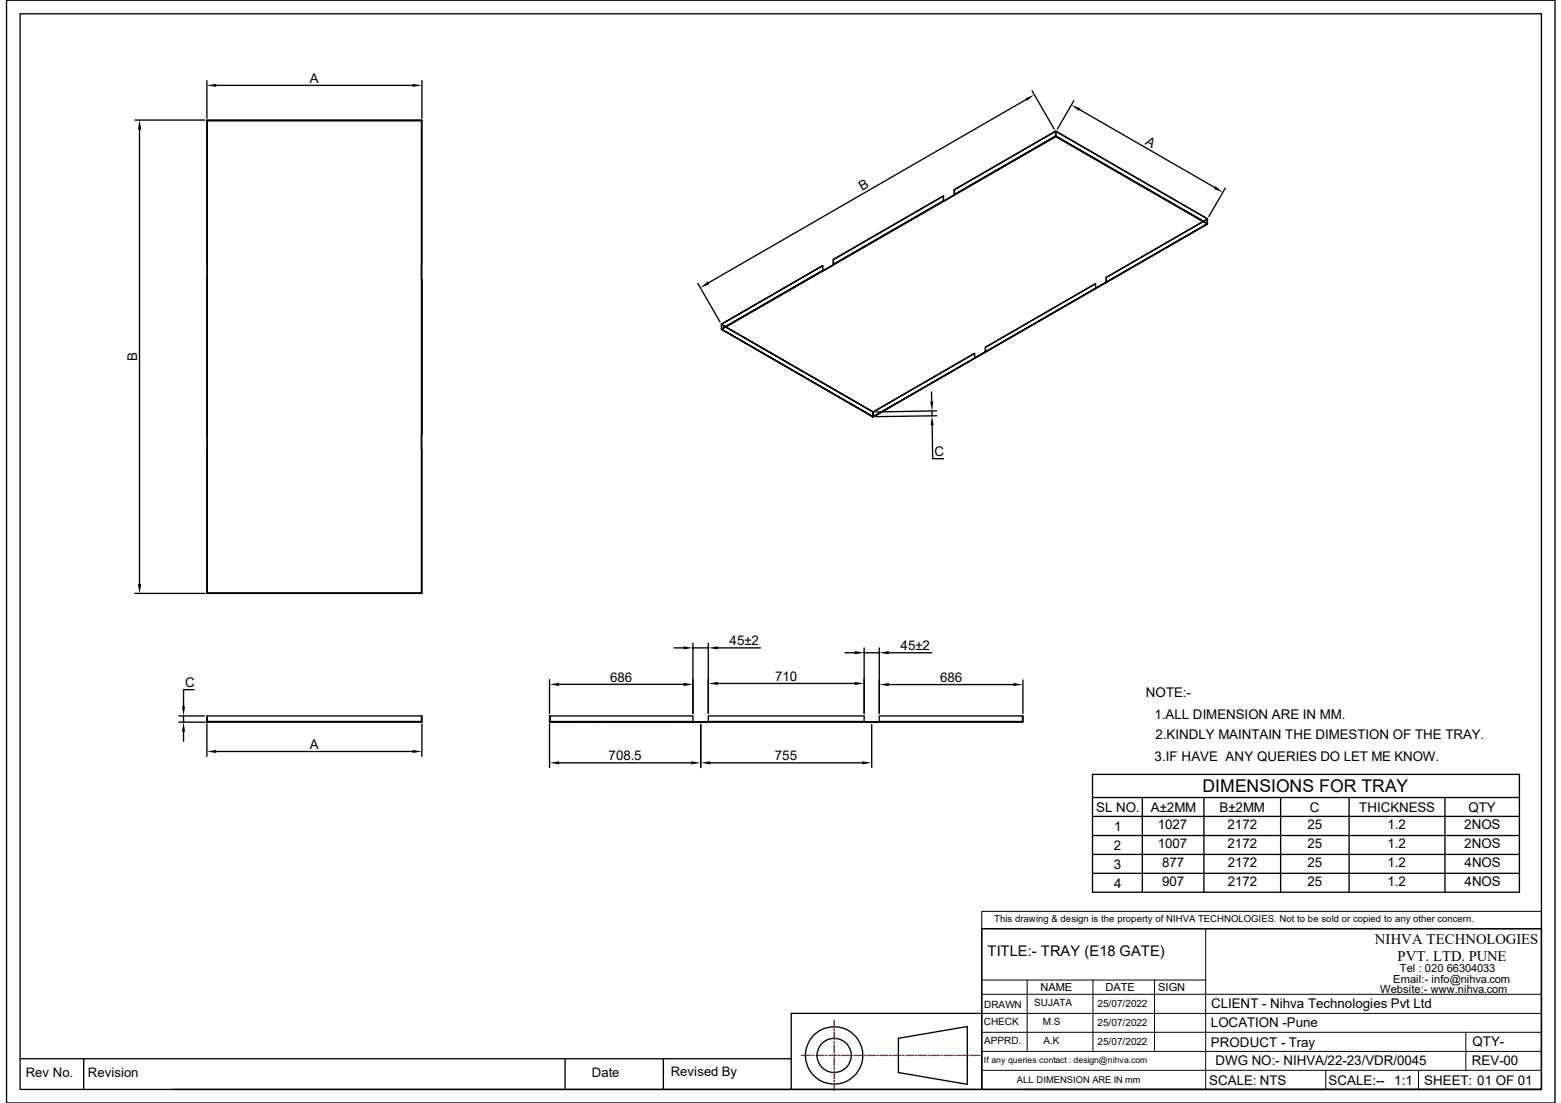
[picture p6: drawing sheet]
<svg xmlns="http://www.w3.org/2000/svg" width="297mm" height="210mm" viewBox="0 0 297 210" stroke-linecap="round" stroke-linejoin="round" font-family="sans-serif">
<defs><g id="words">
<text font-size="3.3" x="228.8" y="150.8">DIMENSIONS FOR TRAY</text>
<g font-size="2.8">
<text x="261.6" y="179.6">NIHVA TECHNOLOGIES</text>
<text x="187.9" y="181.9">TITLE:- TRAY (E18 GATE)</text>
<text x="266" y="182.8">PVT. LTD. PUNE</text>
</g>
<g font-size="2.5">
<text x="59" y="15.8">A</text>
<text x="217.8" y="27.5" transform="rotate(30 217.8 27.5)">A</text>
<text x="164.1" y="36.4" transform="rotate(-30 164.1 36.4)">B</text>
<text x="26.1" y="68.8" transform="rotate(-90 26.1 68.8)">B</text>
<text x="177.8" y="86.8">C</text>
<text x="138.8" y="122.8">45±2</text>
<text x="171.4" y="123.7">45±2</text>
<text x="35.3" y="130.7">C</text>
<text x="116.1" y="129.8">686</text>
<text x="147.5" y="129.6">710</text>
<text x="178.9" y="129.8">686</text>
<text x="218" y="132.6">NOTE:-</text>
<text x="219.7" y="136.7">1.ALL DIMENSION ARE IN MM.</text>
<text x="59" y="142.6">A</text>
<text x="219.9" y="140.7">2.KINDLY MAINTAIN THE DIMESTION OF THE TRAY.</text>
<text x="115.8" y="144.7">708.5</text>
<text x="147.5" y="144.7">755</text>
<text x="219.7" y="144.7">3.IF HAVE ANY QUERIES DO LET ME KNOW.</text>
<text x="208.6" y="154.5">SL NO.</text>
<text x="219" y="154.5">A±2MM</text>
<text x="232.1" y="154.5">B±2MM</text>
<text x="249.3" y="154.5">C</text>
<text x="258.7" y="154.5">THICKNESS</text>
<text x="279.4" y="154.4">QTY</text>
<text x="212" y="161.7">2</text>
<text x="212" y="158.1">1</text>
<text x="220.3" y="157.8">1027</text>
<text x="220.3" y="161.4">1007</text>
<text x="233.6" y="157.8">2172</text>
<text x="233.6" y="161.4">2172</text>
<text x="248.8" y="157.8">25</text>
<text x="248.8" y="161.4">25</text>
<text x="264" y="157.8">1.2</text>
<text x="264" y="161.4">1.2</text>
<text x="278.6" y="157.8">2NOS</text>
<text x="278.6" y="161.4">2NOS</text>
<text x="212" y="165.3">3</text>
<text x="221.1" y="165">877</text>
<text x="233.6" y="165">2172</text>
<text x="248.8" y="165">25</text>
<text x="264" y="165">1.2</text>
<text x="278.7" y="165.1">4NOS</text>
<text x="212" y="168.9">4</text>
<text x="221.1" y="168.6">907</text>
<text x="233.6" y="168.6">2172</text>
<text x="248.8" y="168.6">25</text>
<text x="264" y="168.6">1.2</text>
<text x="278.7" y="168.6">4NOS</text>
<text x="230.4" y="191.9">CLIENT - Nihva Technologies Pvt Ltd</text>
<text x="230.4" y="195.5">LOCATION -Pune</text>
<text x="230.4" y="199.2">PRODUCT - Tray</text>
<text x="231.3" y="202.8">DWG NO:- NIHVA/22-23/VDR/0045</text>
<text x="280.1" y="202.8">REV-00</text>
<text x="280.2" y="199.1">QTY-</text>
<text x="4.9" y="205">Rev No.</text>
<text x="16.7" y="205">Revision</text>
<text x="112.6" y="205">Date</text>
<text x="127.6" y="204.7">Revised By</text>
<text x="230.1" y="206.4">SCALE: NTS</text>
<text x="252.8" y="206.4">SCALE:--</text>
<text x="265.3" y="206.4">1:1</text>
<text x="271" y="206.4">SHEET: 01 OF 01</text>
</g>
<g font-size="2.1">
<text x="266.4" y="184.9">Tel : 020 66304033</text>
<text x="198" y="188.7">NAME</text>
<text x="210.4" y="188.7">DATE</text>
<text x="220.4" y="188.7">SIGN</text>
<text x="262.6" y="189">Website:- www.nihva.com</text>
<text x="265.1" y="187.1">Email:- info@nihva.com</text>
</g>
<g font-size="1.9">
<text x="187.3" y="191.8">DRAWN</text>
<text x="196.8" y="191.4">SUJATA</text>
<text x="208.8" y="191.7">25/07/2022</text>
<text x="187.2" y="195">CHECK</text>
<text x="198.4" y="195">M.S</text>
<text x="208.8" y="195.3">25/07/2022</text>
<text x="187.3" y="198.6">APPRD.</text>
<text x="198.5" y="198.6">A.K</text>
<text x="208.8" y="198.9">25/07/2022</text>
</g>
<g font-size="1.8">
<text x="189.2" y="175.5">This drawing &amp; design is the property of NIHVA TECHNOLOGIES. Not to be sold or copied to any other concern.</text>
<text x="193.5" y="206.1">ALL DIMENSION ARE IN mm</text>
</g>
<text font-size="1.7" x="187.2" y="202.4">If any queries contact : design@nihva.com</text>
</g></defs>
<g fill="none" stroke="#000" stroke-width=".25">
<path d="M1.2 0h294.7v209.9h-294.7zM3.8 2.6h289.5v204.7h-289.5zM39.4 15.4v7.1M41.1 16.2h37.4M80.3 15.4v7.1M195.2 19l-60.4 34.8M196.4 17.3l4.2 7.3M204.3 19.2l-3.1 5.4M25.7 22.8h13.3M26.5 24.7v86.4M39.4 22.9v30.2M39.4 22.9h.1"/>
<path d="M39.4 22.9h40.8M39.5 22.9v90l40.7-.1M80.2 22.9l-40.7-.1h40.7v90.1M80.2 22.9l.1 27.3zM179.5 37.3l-20.9 12.1v.9M181.6 36.1v.9zM181.6 37v.1M181.6 37.1l-2 1.1M200.9 25.9h.1M200.9 25.9v-.9l-19.3 11.1M200.9 25l-19.3 11.1M200.9 25.9l-19.3 11.2"/>
<path d="M200.9 25v.9l28.1 16.2M205.4 20.9l25.7 14.8M233.1 35.8l-3.1 5.4M39.4 53.1v29.6M80.2 50.2v2.9zM80.2 53.1l.1 29.6zM132.8 53.9l4.2 7.4M156.6 50.6v.8l-18.6 10.8M156.6 51.4v.1M158.6 49.4h.1M158.6 50.3h.1M158.6 49.4l20.9-12.1v.9l-20.9 12.1z"/>
<path d="M158.6 50.3l-2 1.2M208.4 54l-20.9 12.1M208.4 55l-20.9 12M208.5 54.9l-21 12.1M208.5 54v.9M210.5 52.8v.9M210.5 53.8l-2 1.1M210.5 53.7l-2 1.1M210.5 53.6v.2M210.5 53.7l19.3-11.1-19.3 11.2M228.9 42.1l-28-16.1-62.8 36.2M229.7 41.7l-19.2 11.1v.9"/>
<path d="M229.7 41.7l-19.2 11.1M229.7 41.6l-28.8-16.6 28.8 16.7M229.8 41.6v1M137.3 61.7v1l28.8 16.6M137.3 62.7l28.8 16.6M137.3 61.7l28.8 16.7zM137.3 61.7l19.3-11.1-19.3 11.1M166.1 78.4v.8M166.1 78.4v.9M166.2 78.4v.9l19.3-11.1v-.9l-19.3 11.1-.1 .9M177.3 74.6v1.8M177.3 78.2v.9"/>
<path d="M178.2 78.2l-11.5 .2M178.3 79.1l-11.6 .2M185.5 67.3l-19.3 11.1M185.5 68.2h.1M185.5 68.2l-19.3 11.1M187.5 67l-2 1.1 2-1.1M187.5 66.9v.1M187.5 67h.1M187.5 66.1v.9zM187.5 67l-2 1.2M39.4 85.6v27.2M39.4 82.7v2.9"/>
<path d="M80.2 82.7v2.9zM80.2 85.6l.1 27.2zM177.4 80.9l.1 6.4h2M25.7 112.9h13.3M39.4 112.8h.1M34 137.4h5M34 136.2h4.9M34.9 136.2v1.2M34.9 139.2v1.9M37 131.2h-2.1v3.2M39.4 137.3l.1 .1M39.4 136.2v1.1z"/>
<path d="M39.4 137.8v6.1M39.5 136.2h40.7v1.1h-40.7zM39.5 137.3v.1M39.5 137.4h40.7M80.2 137.3v.1M80.2 137.3v-1.1l.1 1.1M80.3 137.3l-.1 .1M80.3 137.8v6.1M104.6 136.2v1.1zM104.6 137.3l.1 .1M104.6 129.3v6.5M104.6 137.8v8.3"/>
<path d="M104.7 137.3v-1.1h27.2v1.1M106.4 130.2h23.7M128.3 123.3h1.8M131.9 122.4v13.4M131.9 123.3h2.9M131.9 137.4h2.9M133.3 137.9v8.2M134.8 137.3v-1.1h29.6v1.1M134.8 122.4v13.4M136.6 123.3h8.1M136.6 130.1h26M160.8 124.2h1.8"/>
<path d="M164.4 123.3v12.5M164.4 137.4h2.9M164.4 124.2h2.9M165.9 137.9v8.2M167.3 123.3v12.5M167.3 136.2h27.3v1.1h-27.3zM167.3 137.3v.1h-2.9v-.1h-29.6v.1h-2.9v-.1h-27.2v.1h89.8l.1-.1M169.1 124.2h8.2M169.1 130.3h23.7M194.6 137.3v.1M194.6 137.3v-1.1v1.1M194.6 137.3h.1"/>
<path d="M194.6 137.3l-.1 .1M194.6 129.4v6.4M41.1 143h37.4M106.4 145.2h25.1M135.2 145.2h28.9M207.9 147.4h81.2v22.4h-81.2zM207.9 151.8h81.2M207.9 155.4h81.2M207.9 159h81.2M217.4 151.8v18M229.1 151.8v18M243.7 151.8v18"/>
<path d="M256.7 151.8v18M275 151.8v18M186.8 176.7h106.5v30.6h-106.5zM207.9 162.6h81.2M207.9 166.2h81.2M171 197.6l13.1-2.3v11l-13.1-2.2zM186.8 192.9h-36.2v14.4h-117.8M3.8 201.5h146.8M15.9 201.5v5.8M107.5 201.5v5.8M126.2 201.5v5.8M150.6 207.3h36.2"/>
<path d="M194.9 207.3h98.4"/>
<circle cx="158.7" cy="200.8" r="5.5"/>
<circle cx="158.7" cy="200.8" r="3.3"/>
</g>
<g fill="none" stroke="#000" stroke-width=".19">
<path d="M39.5 22.8l-.1 .1M80.2 22.8l.1 .1M176.7 39.8l-.2 .1M177 39.8l-.3 .2M177.1 39.6l-.2 .1M177.4 39.6l-.3 .1M177.5 39.3l-.2 .2M177.8 39.3l-.2 .2M177.9 39.1l-.3 .2M178.2 39.1l-.3 .2M178.3 38.9l-.2 .1M178.6 38.9l-.3 .2"/>
<path d="M178.7 38.6l-.3 .2M179 38.7l-.3 .1M179.1 38.4l-.2 .1M179.4 38.4l-.3 .2M179.5 37.8v.4l-.3 .1M179.5 37.3v.4M179.5 38.2h.1M179.7 38.2l-.2 .1M179.8 38.2l-.3 .2M180.1 38l-.3 .1M180.2 38l-.3 .1M180.5 37.7l-.2 .2"/>
<path d="M180.6 37.7l-.3 .2M180.9 37.5l-.3 .2M181 37.5l-.3 .2M181.3 37.3l-.2 .1M181.4 37.3l-.3 .1M181.6 37.1l-.2 .1M181.6 37.1h.1M181.8 37.1l-.3 .1M181.8 36.9l-.2 .1M182.2 36.8l-.3 .2M182.2 36.6l-.3 .2M182.6 36.6l-.3 .2"/>
<path d="M182.6 36.4l-.3 .2M183 36.4l-.3 .1M183 36.2l-.3 .1M183.4 36.1l-.3 .2M183.4 36l-.3 .1M183.8 35.9l-.3 .1M183.8 35.7l-.3 .2M184.2 35.7l-.3 .1M184.2 35.5l-.3 .1M184.6 35.5l-.3 .1M184.6 35.2l-.3 .2M185 35.2l-.3 .2"/>
<path d="M185 35l-.3 .2M185.3 35l-.2 .2M185.4 34.8l-.3 .1M185.8 34.8l-.3 .1M185.8 34.6l-.3 .1M186.1 34.5l-.2 .2M186.1 34.4l-.2 .1M186.6 34.3l-.3 .1M186.6 34.1l-.3 .2M186.9 34.1l-.2 .1M186.9 33.9l-.2 .1M187.3 33.8l-.2 .2"/>
<path d="M187.4 33.6l-.3 .2M187.8 33.6l-.3 .2M187.8 33.4l-.3 .2M188.1 33.4l-.2 .2M188.1 33.2l-.2 .1M188.6 33l-.3 .1M188.6 33.2l-.3 .1M188.9 32.7l-.2 .2M188.9 32.9l-.2 .2M189.3 32.7l-.2 .1M189.4 32.5l-.3 .2M189.7 32.3l-.2 .1"/>
<path d="M189.7 32.5l-.3 .1M190.1 32l-.2 .2M190.1 32.2l-.2 .2M190.5 32l-.3 .2M190.5 31.8l-.2 .2M190.9 31.6l-.2 .1M190.9 31.8l-.2 .1M191.3 31.6l-.2 .1M191.3 31.4l-.2 .1M191.7 31.1l-.2 .2M191.7 31.3l-.3 .2M192.1 30.9l-.2 .2"/>
<path d="M192.1 31.1l-.2 .1M192.5 30.8l-.3 .2M192.5 30.7l-.3 .1M192.9 30.4l-.2 .2M192.9 30.6l-.2 .2M193.3 30.4l-.3 .1M193.3 30.2l-.3 .2M193.7 30l-.2 .1M193.7 30.2l-.3 .1M194.1 29.7l-.3 .2M194.1 30l-.3 .1M194.5 29.7l-.3 .2"/>
<path d="M194.5 29.5l-.3 .2M194.9 29.3l-.3 .1M194.9 29.5l-.3 .2M195.3 29.1l-.3 .1M195.3 29.2l-.3 .2M195.7 28.8l-.2 .2M195.7 29l-.3 .2M196.1 28.6l-.3 .2M196.1 28.8l-.3 .1M196.5 28.6l-.3 .1M196.5 28.4l-.3 .1M196.9 28.1l-.3 .2"/>
<path d="M196.9 28.3l-.3 .2M197.3 27.9l-.3 .2M197.3 28.1l-.3 .2M197.7 27.7l-.3 .1M197.7 27.9l-.3 .2M198.1 27.5l-.3 .1M198.1 27.7l-.3 .1M198.5 27.4l-.3 .2M198.5 27.2l-.3 .2M198.9 27l-.3 .2M198.9 27.2l-.3 .1M199.3 26.8l-.3 .1"/>
<path d="M199.3 27l-.3 .1M199.6 26.7l-.2 .2M199.7 26.5l-.3 .2M200.1 26.3l-.3 .1M200.1 26.5l-.3 .2M200.4 26.3l-.2 .1M200.5 26.1l-.3 .1M200.8 25.9l.1 .1M200.8 25.9l-.2 .1M200.8 25v.3M200.8 25.5v.4M200.8 25.9h.1"/>
<path d="M200.9 26l.2 .1M200.9 25.9v.1M200.9 26l-.3 .2M200.9 26h.1M201 25.5v.4l.2 .1M201 25v.3M201.2 26.2l.3 .2M201.3 26.1l.3 .1M201.6 26.4l.3 .2M201.7 26.3l.3 .2M202.1 26.7l.2 .1M202.1 26.5l.3 .2"/>
<path d="M202.4 26.9l.3 .2M202.5 26.8l.3 .1M202.9 27.2l.2 .1M202.9 27l.3 .2M203.2 27.4l.3 .1M203.3 27.2l.3 .2M203.6 27.6l.3 .2M203.7 27.5l.3 .1M204 27.8l.3 .2M204.1 27.7l.3 .1M204.4 28.1l.3 .1M204.5 27.9l.3 .2"/>
<path d="M204.8 28.3l.3 .1M204.9 28.1l.3 .2M205.2 28.5l.3 .2M205.3 28.4l.3 .1M205.6 28.7l.3 .2M205.7 28.6l.3 .2M206 29l.3 .1M206.1 28.9l.3 .1M206.4 29.2l.3 .2M206.5 29.1l.2 .1M206.8 29.4l.3 .2M206.9 29.3l.3 .1"/>
<path d="M207.2 29.7l.3 .1M207.3 29.5l.3 .2M207.6 29.9l.3 .1M207.7 29.7l.3 .2M208 30.1l.3 .2M208.1 30l.3 .1M208.4 30.3l.3 .2M208.5 30.2l.2 .2M208.8 30.6l.3 .1M208.9 30.4l.3 .2M209.2 30.8l.3 .2M209.3 30.7l.2 .1"/>
<path d="M209.6 31.1l.3 .1M209.7 30.9l.2 .2M210 31.3l.3 .1M210.1 31.1l.2 .2M210.4 31.5l.2 .1M210.5 31.4l.2 .1M210.8 31.7l.3 .2M210.9 31.6l.2 .1M211.2 31.9l.2 .2M211.3 31.8l.2 .2M211.6 32.2l.3 .1M211.7 32l.2 .2"/>
<path d="M212 32.4l.2 .2M212.1 32.3l.2 .1M212.4 32.7l.2 .1M212.5 32.5l.2 .2M212.8 32.9l.3 .1M212.8 32.7l.3 .2M213.2 33.1l.2 .2M213.3 33l.2 .1M213.6 33.3l.2 .2M213.6 33.2l.3 .1M214 33.6l.2 .1M214.1 33.4l.2 .2"/>
<path d="M214.4 33.8l.2 .1M214.4 33.6l.3 .2M214.7 34l.3 .2M214.8 33.9l.3 .1M215.2 34.3l.2 .1M215.3 34.1l.2 .2M215.5 34.5l.3 .2M215.6 34.4l.3 .1M216 34.7l.2 .2M216.1 34.6l.2 .1M216.4 34.9l.2 .2M216.4 34.8l.3 .1"/>
<path d="M216.7 35.2l.3 .1M216.8 35l.3 .2M217.2 35.4l.2 .1M217.2 35.2l.3 .2M217.5 35.6l.3 .2M217.6 35.5l.3 .1M218 35.9l.2 .1M218 35.7l.3 .2M218.3 36.1l.3 .2M218.4 36l.3 .1M218.7 36.3l.3 .2M218.8 36.2l.3 .1"/>
<path d="M219.1 36.6l.3 .1M219.2 36.4l.3 .2M219.5 36.8l.3 .1M219.6 36.6l.3 .2M219.9 37l.3 .1M220 36.9l.3 .1M220.3 37.2l.3 .2M220.4 37.1l.3 .1M220.7 37.5l.3 .1M220.8 37.3l.2 .2M221.1 37.7l.3 .2M221.2 37.6l.3 .1"/>
<path d="M221.5 37.9l.3 .2M221.6 37.8l.3 .2M221.9 38.2l.3 .1M222 38l.3 .2M222.3 38.4l.3 .1M222.4 38.2l.3 .2M222.7 38.6l.3 .2M222.8 38.5l.2 .1M223.1 38.8l.3 .2M223.2 38.7l.3 .1M223.5 39.1l.3 .1M223.6 38.9l.2 .2"/>
<path d="M223.9 39.3l.3 .2M224 39.2l.3 .1M224.3 39.5l.3 .2M224.4 39.4l.2 .2M224.7 39.8l.2 .1M224.8 39.6l.2 .2M225.1 40l.3 .2M225.2 39.9l.2 .1M141.8 59.9l-.2 .2M142.1 60l-.3 .2M142.3 59.7l-.3 .1M142.4 59.8l-.2 .1"/>
<path d="M142.6 59.4l-.2 .2M142.8 59.5l-.2 .2M143.1 59.2l-.3 .2M143.2 59.3l-.2 .1M143.5 59l-.3 .2M143.6 59.1l-.2 .1M143.8 58.8l-.2 .1M144 58.9l-.3 .1M144.3 58.5l-.3 .2M144.4 58.6l-.2 .2M144.6 58.3l-.2 .2M144.8 58.4l-.2 .2"/>
<path d="M145.1 58.1l-.3 .1M145.2 58.2l-.3 .1M145.4 57.8l-.2 .2M145.6 57.9l-.2 .2M145.8 57.6l-.2 .2M146 57.7l-.3 .1M146.2 57.4l-.2 .1M146.4 57.5l-.2 .1M146.6 57.2l-.2 .1M146.8 57.2l-.3 .2M147 57l-.2 .1M147.2 57l-.3 .2"/>
<path d="M147.4 56.7l-.2 .2M147.6 56.8l-.3 .2M147.8 56.5l-.2 .1M148 56.6l-.3 .1M148.2 56.2l-.3 .2M148.4 56.3l-.3 .2M148.6 56l-.2 .1M148.8 56.1l-.3 .2M149 55.8l-.3 .1M149.2 55.8l-.3 .2M149.4 55.6l-.2 .1M149.6 55.6l-.3 .2"/>
<path d="M149.8 55.3l-.3 .2M150 55.4l-.3 .2M150.2 55.1l-.3 .2M150.4 55.2l-.3 .1M150.6 54.9l-.3 .1M150.8 55l-.3 .1M151 54.6l-.3 .2M151.2 54.7l-.3 .2M151.4 54.4l-.2 .1M151.6 54.5l-.3 .2M151.8 54.2l-.3 .1M152 54.3l-.3 .1"/>
<path d="M152.2 53.9l-.3 .2M152.4 54l-.3 .2M152.6 53.7l-.3 .2M152.8 53.8l-.3 .1M153 53.5l-.3 .1M153.2 53.6l-.3 .1M153.4 53.3l-.3 .1M153.6 53.4l-.3 .1M153.8 53l-.3 .2M153.9 53.1l-.2 .2M154.2 52.8l-.3 .2M154.4 52.9l-.3 .2"/>
<path d="M154.6 52.5l-.3 .2M154.7 52.7l-.2 .1M155 52.3l-.3 .2M155.2 52.4l-.3 .2M155.4 52.1l-.3 .2M155.6 52.2l-.3 .1M155.8 51.9l-.3 .1M155.9 52l-.2 .1M156.2 51.7l-.3 .1M156.4 51.7l-.3 .2M156.5 51.1v.3l-.2 .2M156.5 50.6v.3"/>
<path d="M156.6 51.4h.1l-.2 .3M157.1 51.2l-.2 .2M157.2 51.3l-.3 .1M157.5 51l-.3 .2M157.5 51.1l-.2 .1M157.9 50.8l-.2 .1M157.9 50.8l-.2 .2M158.3 50.6l-.3 .1 .3-.1M158.6 50.4l-.1 .1M158.6 50.3v.1M158.7 50.3l-.2 .2M158.9 50.1l-.3 .2"/>
<path d="M159.1 50.1l-.2 .2M159.2 49.9l-.2 .1M159.5 49.9l-.2 .2M159.7 49.6l-.3 .2M159.9 49.7l-.2 .1M160 49.4l-.2 .2M160.3 49.5l-.3 .1M160.4 49.2l-.2 .1M160.7 49.2l-.2 .2M160.8 49l-.2 .1M161.1 49l-.3 .1M161.2 48.7l-.2 .2"/>
<path d="M161.5 48.7l-.2 .2M161.6 48.5l-.3 .2M161.9 48.5l-.3 .2M162 48.3l-.2 .1M162.3 48.3l-.3 .1M162.4 48l-.2 .2M162.7 48.1l-.3 .1M162.8 47.8l-.2 .2M163.1 47.9l-.3 .1M163.2 47.6l-.2 .1M163.5 47.6l-.2 .2M163.6 47.3l-.3 .2"/>
<path d="M163.9 47.4l-.3 .1M164 47.1l-.2 .2M164.3 47.1l-.3 .2M164.4 46.9l-.3 .1M164.7 46.9l-.3 .2M164.8 46.7l-.3 .1M165.1 46.7l-.3 .1M165.2 46.5l-.3 .1M165.5 46.5l-.3 .1M165.6 46.2l-.3 .2M165.9 46.2l-.3 .2M166 46l-.3 .1"/>
<path d="M166.3 46l-.3 .2M166.4 45.7l-.3 .2M166.7 45.8l-.3 .1M166.8 45.5l-.3 .2M167.1 45.5l-.3 .2M167.2 45.3l-.3 .1M167.5 45.3l-.3 .2M167.6 45.1l-.3 .1M167.9 45.1l-.3 .1M168 44.8l-.3 .2M168.3 44.8l-.3 .2M168.4 44.6l-.3 .2"/>
<path d="M168.7 44.6l-.3 .2M168.8 44.4l-.3 .1M169 44.4l-.2 .2M169.2 44.1l-.3 .2M169.5 44.2l-.3 .1M169.6 43.9l-.3 .1M169.9 44l-.3 .1M170 43.7l-.3 .1M170.2 43.7l-.2 .2M170.4 43.5l-.3 .1M170.7 43.5l-.3 .1M170.8 43.2l-.3 .2"/>
<path d="M171 43.2l-.2 .2M171.2 43l-.3 .2M171.5 43l-.3 .2M171.5 42.8l-.2 .1M171.8 42.8l-.2 .1M172 42.5l-.3 .2M172.2 42.6l-.2 .1M172.3 42.3l-.2 .2M172.6 42.4l-.2 .1M172.8 42.1l-.3 .1M173 42.1l-.2 .2M173.2 41.8l-.3 .2"/>
<path d="M173.4 41.9l-.2 .1M173.5 41.6l-.2 .2M173.8 41.6l-.2 .2M174 41.4l-.3 .1M174.2 41.4l-.2 .1M174.3 41.2l-.2 .1M174.6 41.2l-.2 .1M174.8 40.9l-.3 .2M175 41l-.2 .1M175.1 40.7l-.2 .2M175.4 40.7l-.3 .2M175.5 40.5l-.2 .1"/>
<path d="M175.8 40.5l-.2 .2M175.9 40.2l-.3 .2M176.2 40.3l-.3 .1M176.3 40l-.2 .2M176.6 40l-.3 .2M199.7 60l-.3 .1M199.9 59.9l-.3 .1M200.1 59.7l-.3 .1M200.1 59.7l-.3 .2M200.2 59.7l-.2 .1M200.5 59.4l-.3 .3M200.7 59.4l-.3 .2"/>
<path d="M200.9 59.2l-.3 .2M201 59.2l.3-.2-.3 .2M201 59.2l-.2 .1M201.4 58.9l.3-.1-.5 .3M201.7 58.8l-.3 .1M202.1 58.6l-.3 .1M202.1 58.5l-.6 .4M202.2 58.5l-.2 .1M202.4 58.3l-.2 .2M202.9 58.1l-.6 .3M202.9 58.1l-.3 .1 .4-.1M203 58l.3-.2-.3 .2"/>
<path d="M203.4 57.8l.3-.2-.7 .5M203.8 57.6l-.4 .2M204.2 57.3l-.4 .3 .2-.2M204.4 57.2l-.2 .1M204.9 56.9l-.6 .4M205 56.9l-.2 .1M205.2 56.7l-.2 .2 .2-.2M205.4 56.6l.2-.1-.2 .2M205.4 56.7l-.4 .2M205.8 56.4l-.3 .2M206 56.2l-.2 .2M206.1 56.2l-.3 .2"/>
<path d="M206.5 56l-.6 .4M206.9 55.8l-.3 .1 .2-.1M207.2 55.6l-.9 .5M207.2 55.6l-.2 .1M207.3 55.6l-.3 .1M207.4 55.5l-.3 .2M207.6 55.3l-.3 .2M207.8 55.3l-.3 .1M208 55.1l-.2 .2M208.1 55.1l-.3 .2M208.2 55l-.4 .3M208.4 54.9h.1"/>
<path d="M208.4 54.9l-.3 .1M208.4 54v.3M208.4 54.5v.4M208.5 54.8l-.4 .2M208.6 54.8l-.3 .2M209 54.6l-.3 .1M209.4 54.4l-.3 .1M209.8 54.2l-.3 .1M210.2 53.9l-.3 .2M210.6 53.7l-.3 .1M210.7 53.6l-.2 .1 .2-.1M211 53.4l-.3 .2"/>
<path d="M211.1 53.4l-.3 .1M211.1 53.3l-.2 .2M211.5 53.1l-.3 .2M211.5 53.1l-.7 .4M211.9 52.8l-.7 .5M212.2 52.8l-.3 .1M212.3 52.6l-.3 .2M212.4 52.5l.3-.1-.3 .2M212.5 52.5l-.5 .3 .2-.2M213 52.3l-.3 .2M213.1 52.2l-.3 .1M213.3 52.1l-.5 .2"/>
<path d="M213.5 52l-.3 .1M213.9 51.7l-.4 .3M214.2 51.6l-.3 .2M214.4 51.4l.3-.1-.7 .4 .3-.2M215 51.2l-.3 .1M215.3 50.9l-.5 .3 .3-.2M215.5 50.8l-.3 .2M215.5 50.8l-.3 .1M215.9 50.6l-.4 .3M216.1 50.5l-.2 .1M216.2 50.3l-.2 .2M216.6 50.1l-.3 .3"/>
<path d="M216.9 50l-.3 .2M217.1 49.9l-.3 .2M217.3 49.8l-.5 .3 .2-.2M217.5 49.7l-.3 .1M217.7 49.5l-.2 .2M217.8 49.4l-.2 .2M217.9 49.4l-.3 .2M218.1 49.3l-.5 .3M218.2 49.2l-.2 .1M218.6 49l-.3 .2M218.9 48.9l-.6 .2M219 48.7l-.2 .2"/>
<path d="M219.4 48.5l-.3 .2 .3-.2M219.8 48.3l-1 .6M220.1 48.2l-.5 .2 .3-.1M220.2 48.1l-.2 .1M220.5 47.9l-.3 .2M220.6 47.8l-.2 .2M220.6 47.9l-.2 .1M220.9 47.7l-.6 .3M221 47.6l-.2 .2M221.3 47.5l-.5 .2M221.4 47.4l-.3 .1M221.4 47.3l-.2 .2"/>
<path d="M221.7 47.3l-.6 .3M222.2 46.9l-.3 .1M222.2 46.9l-.6 .4 .2-.2M222.2 46.9l-.2 .1M222.5 46.8l-.3 .2M222.9 46.6l-.6 .2M223 46.5l-.3 .1M223.4 46.2l-.4 .3M223.5 46.1l.3-.1-.3 .2M223.7 46.1l-.6 .3 .3-.2M224.1 45.9l-.3 .1M224.2 45.8l-.3 .1"/>
<path d="M224.2 45.7l-.3 .2M224.6 45.5l-.3 .2M224.6 45.6l-.3 .1M225 45.3l-.8 .5M225.3 45.2l-.6 .2M225.4 45.1l-.2 .1M225.5 40.2l.2 .2M225.5 45l.3-.2-.3 .2M225.6 40.1l.2 .1M225.7 45l-.6 .2 .3-.1M225.9 40.4l.3 .2M226 40.3l.3 .1"/>
<path d="M226.1 44.7l-.3 .2M226.2 44.6l-.3 .2M226.3 40.7l.2 .1M226.3 44.5l.3-.1-.3 .2M226.4 40.5l.2 .2M226.7 40.9l.2 .1M226.8 40.7l.2 .2M227 44.1l-1.1 .7M227.1 41.1l.3 .2M227.1 41l.3 .2M227.3 44l-.3 .2M227.5 41.4l.2 .1"/>
<path d="M227.6 41.2l.2 .2M227.6 43.8l-.5 .3 .3-.2M227.8 43.7l-.3 .2M227.8 43.7l-.3 .1M227.9 41.6l.3 .2M227.9 41.5l.3 .1M228.1 43.6l-.3 .1M228.2 43.5l-.3 .1M228.3 41.8l.2 .2M228.4 41.7l.2 .1M228.5 43.4l-.3 .1M228.6 43.2l-.3 .2"/>
<path d="M228.7 42.1l.2 .1M228.7 41.9l.3 .2M228.9 42.1l.3 .3M229 43l-.4 .3M229 42.1l.4 .2M229 43l-.3 .2 .3-.2M229.1 42.3l.2 .1M229.3 42.8l-.2 .1M229.4 42.4l.3 .2M229.4 42.8l-.3 .1M229.4 42.4l.4 .1M229.5 42.5l.2 .1"/>
<path d="M229.6 42.4l.2 .1M229.7 42.6l-.2 .1M229.7 42.6h.1M229.7 42.5v.1M229.7 41.7v.4M229.7 42.2v.4M229.8 42.6l-.8 .4M229.8 42.5l-.1 .1M137.3 62.6l.1 .1M137.3 62.6l.3 .2-.3-.1M137.3 62.7h.1M137.3 61.7v.4"/>
<path d="M137.3 62.2v.4M137.3 62.6v.1M137.4 62.7l.2 .1M137.5 62.5l-.2 .1M137.6 62.4l-.3 .2M137.7 62.5l-.3 .2M137.7 62.8l.3 .2M137.7 62.9l.3 .1M138 62.2l-.4 .2M138.1 62.3l-.3 .2M138.1 63.1l.2 .2M138.1 63.1l.2 .1"/>
<path d="M138.1 63.1l.3 .1M138.1 62.2l-.3 .2M138.1 63.1l.3 .2M138.3 62l-.3 .1M138.5 62.1l-.3 .1M138.5 63.4l.3 .1M138.7 61.7l-.3 .2M138.7 63.5l-.2-.2 .3 .2M138.8 61.8l-.2 .2M138.9 63.5l.3 .3M139.1 61.5l-.3 .2M139.3 61.6l-.3 .2"/>
<path d="M139.3 63.8l.3 .2M139.3 63.8l.2 .1M139.5 61.3l-.3 .1M139.6 61.4l-.2 .1M139.6 64l.3 .1-.2-.1M139.7 64.1l.3 .1M139.9 61.1l-.3 .1M140.1 61.1l-.3 .2M140.1 64.2l.3 .2M140.1 64.2l.2 .2M140.3 60.8l-.3 .2M140.4 60.9l-.2 .2"/>
<path d="M140.4 64.4l.3 .2M140.5 64.5l.2 .2M140.7 60.6l-.3 .2M140.8 60.7l-.2 .1M140.9 64.7l.3 .2M141.1 60.4l-.3 .1M141.3 60.5l-.3 .1M141.3 64.9l.2 .2M141.5 60.1l-.3 .2M141.6 60.2l-.2 .2M141.6 65.1l.3 .2M141.7 65.2l.3 .2"/>
<path d="M142.1 65.4l.3 .2M142.1 65.4l.2 .1M142.1 65.4l.3 .1M142.5 65.7l.2 .1M142.5 65.6l.2 .2M142.9 65.8l.2 .2M142.9 65.9l.3 .1M143.2 66.1l.3 .2M143.2 66l.3 .2M143.3 66l.2 .2M143.6 66.3l.3 .2M143.7 66.3l.3 .2"/>
<path d="M144 66.5l.3 .2M144 66.5l.3 .1M144.1 66.6l.2 .1M144.5 66.8l.2 .2M144.5 66.8l.2 .1M144.7 66.9l-.3-.1 .3 .1M144.8 67l.3 .1-.3-.1M144.8 67l.3 .2M145.2 67.2l.3 .2M145.5 67.4l-.3-.2 .3 .2M145.6 67.4l.3 .2M145.7 67.4l.2 .2"/>
<path d="M145.7 67.5l.2 .2M146 67.7l.3 .2M146.3 67.8l-.3-.1 .3 .1M146.5 68l.2 .1M146.5 67.9l.2 .1M146.7 68l-.3-.1 .3 .2M146.8 68.1l.3 .2-.3-.2M146.8 68.2l.3 .1M147.2 68.3l.3 .2M147.3 68.4l.2 .2M147.6 68.6l.3 .1M147.6 68.6l.3 .2"/>
<path d="M148 68.8l.3 .2M148.3 69l-.3-.2 .3 .2M148.4 69.1l.3 .1M148.4 69l.3 .2M148.4 69.1l.3 .2M148.8 69.3l.3 .1-.3-.1M148.8 69.3l.3 .2M149.2 69.5l.3 .1M149.5 69.6l-.3-.1 .3 .2M149.6 69.8l.3 .1M149.6 69.7l.2 .2M150 69.9l.3 .2-.3-.1"/>
<path d="M150.1 70l.2 .2M150.4 70.2l.3 .2M150.6 70.3l-.2-.1 .3 .2M150.8 70.4l.3 .2M150.8 70.5l.3 .1M151.2 70.6l.3 .3M151.6 70.9l.2 .1M151.6 71l.3 .1M152 71.1l.3 .2M152.4 71.3l.3 .2M152.6 71.5l-.2-.2 .3 .2M152.8 71.5l.3 .2"/>
<path d="M152.8 71.6l.3 .1M152.8 71.6l.3 .2M153.2 71.8l.3 .2M153.2 71.8l.2 .1M153.6 72l.2 .2M153.6 72l.3 .2-.3-.1M153.6 72.1l.3 .1M154 72.2l.2 .2M154 72.3l.3 .2M154 72.3l.2 .1M154.4 72.5l.3 .1M154.6 72.6l-.2-.1 .3 .2"/>
<path d="M154.7 72.7l.3 .2-.2-.2M154.8 72.8l.3 .1M155.2 72.9l.2 .2M155.2 72.9l.3 .2M155.2 73l.3 .2M155.6 73.2l.2 .1M155.6 73.2l.2 .1-.2-.1M155.6 73.2l.2 .2M155.9 73.4l.3 .2M156 73.5l.3 .1M156.4 73.6l.2 .2M156.4 73.7l.3 .1"/>
<path d="M156.4 73.6l.3 .2M156.7 73.8l.3 .2-.2-.1M156.8 73.9l.2 .2M157.2 74.1l.2 .1M157.2 74.1l.2 .2M157.2 74.1l.3 .2M157.5 74.3l.3 .2M157.6 74.4l.2 .1M157.6 74.3l.2 .2-.3-.2M157.9 74.6l.3 .1M158 74.6l.2 .1M158 74.6l.3 .2"/>
<path d="M158.3 74.8l.3 .2M158.3 74.8l.3 .1M158.7 75l.3 .2M158.7 75l.3 .1M158.8 75.1l.2 .1M159.1 75.2l.3 .2M159.1 75.3l.3 .1M159.5 75.5l.3 .2M159.5 75.4l.3 .2M159.6 75.5l.2 .2M159.6 75.5l.2 .1M159.9 75.7l.3 .1"/>
<path d="M160 75.7l.2 .2M160.4 76l.2 .1M160.6 76.1l-.3-.2 .3 .2M160.8 76.2l.2 .2M161 76.3l-.3-.1 .3 .1M161.1 76.4l.3 .1M161.1 76.4l.3 .2M161.5 76.6l.3 .2-.2-.2M161.5 76.6l.3 .2M161.6 76.7l.2 .1M161.9 76.8l.3 .2M161.9 76.9l.3 .1"/>
<path d="M162.3 77l.3 .2M162.3 77.1l.3 .2M162.3 77.1l.3 .1M162.7 77.3l.3 .1M162.7 77.3l.3 .2M163.1 77.5l.3 .2-.3-.1M163.1 77.6l.3 .1M163.5 77.8l.3 .1M163.8 77.9l-.3-.1 .3 .2M163.9 78l.3 .1M163.9 78.1l.3 .1M164.3 78.2l.3 .2"/>
<path d="M164.4 78.3l.2 .1M164.7 78.4l.3 .2M164.7 78.5l.3 .2M164.9 78.6l-.2-.2 .3 .2M165.1 78.7l.3 .1-.3-.1M165.1 78.7l.3 .2M165.5 79l.3 .1M165.7 79l-.2-.1 .3 .2M165.9 79.1l.2 .1-.2-.1M165.9 79.2l.2 .1M166.4 79.2l-.2 .1M166.4 79.1l-.2 .1"/>
<path d="M166.5 79.2l-.4 .1-.2-.1M166.8 78.9l-.3 .2M166.8 78.9l-.2 .2M167.2 78.7l-.3 .1M167.2 78.7l-.3 .2M167.3 78.7l-.3 .1M167.6 78.4l-.2 .2M167.7 78.4l-.3 .2M168 78.2l-.3 .2M168 78.2l-.2 .2M168.4 78l-.3 .1 .3-.1M168.5 78l-.3 .1"/>
<path d="M168.8 77.7l-.3 .2M168.8 77.8l-.2 .1M169.2 77.6l-.3 .1M169.2 77.5l-.3 .2M169.3 77.6l-.3 .1M169.6 77.3l-.3 .1M169.6 77.3l-.2 .2M169.8 77.2l.2-.2-.3 .3M170.4 76.8l-.3 .2 .3-.1M170.4 76.8l-.3 .2M170.8 76.6l-.3 .2M170.8 76.6l-.2 .2"/>
<path d="M171.2 76.4l-.3 .1 .3-.1M171.2 76.4l-.3 .1M171.5 76.2l-.2 .1 .3-.1M171.6 76.1l-.2 .2 .2-.1M172 75.9l-.3 .2 .3-.2M172.4 75.7l-.3 .1 .3-.1M172.8 75.5l-.3 .2M172.8 75.4l-.3 .2M172.8 75.5l-.2 .1M172.9 75.4l.3-.2-.3 .2M173.2 75.2l-.3 .2 .3-.1M173.6 75l-.3 .2 .3-.2"/>
<path d="M173.6 75l-.2 .2M173.7 74.9l.3-.1-.3 .1M174 74.8l-.3 .1M174.3 74.6l-.2 .1M174.4 74.5l-.3 .2M174.4 74.6l-.3 .1M174.5 74.5l.3-.2-.3 .2M174.8 74.3l-.3 .2M174.9 74.2l.3-.1-.3 .2M175.1 74.1l-.2 .2M175.6 73.8l-.3 .2M175.6 73.9l-.2 .1"/>
<path d="M175.9 73.6l-.2 .1M175.9 73.7l-.3 .1M176 73.6l-.3 .2M176.3 73.4l-.2 .1M176.4 73.4l-.3 .2M176.8 73.2l-.3 .1M177.2 72.9l-.3 .2 .2-.2M177.2 72.9l-.3 .2M177.6 72.7l-.3 .2 .2-.2M177.6 72.7l-.3 .2M177.9 72.5l-.2 .1M177.9 72.5l-.3 .1"/>
<path d="M178 72.5l-.3 .1M178.4 72.2l-.3 .2M178.4 72.3l-.3 .1M178.7 72.1h-.2M178.8 72l-.3 .2M179.2 71.8l-.3 .2M179.5 71.5l-.3 .2 .3-.1M179.5 71.5l-.2 .2 .3-.1M179.7 71.5l.2-.2-.3 .2M180 71.3l-.3 .2M180.3 71.1l-.2 .2 .2-.2M180.3 71.1l-.2 .2"/>
<path d="M180.7 70.9l-.3 .1M180.8 70.9l-.3 .1M181.2 70.6l-.3 .2M181.2 70.7l-.3 .1M181.5 70.4l-.3 .2 .3-.2M181.6 70.4l-.3 .2M181.9 70.2l-.3 .2M182 70.2l-.3 .2M182.3 69.9l-.3 .2M182.3 70l-.3 .1M182.7 69.7l-.3 .2M182.7 69.7l-.2 .2"/>
<path d="M182.8 69.7l-.3 .2M183.1 69.5l-.2 .1 .2-.1M183.1 69.5l-.3 .2M183.5 69.3l-.3 .1M183.6 69.3l-.3 .1M183.9 69l-.3 .2M183.9 69.1l-.2 .1M184.3 68.8l-.3 .2M184.3 68.8l-.2 .2M184.7 68.6l-.3 .2M184.7 68.5l-.2 .2M184.7 68.6l-.3 .1"/>
<path d="M184.7 68.6l-.2 .2M185.1 68.4l-.3 .1M185.1 68.3l-.3 .2M185.1 68.4l-.2 .1M185.2 68.3l.3-.2zM185.5 68.2h.1M185.4 67.2v.4M185.4 67.8v.4M185.4 68.1l.1 .1M185.6 68.1l-.3 .2M185.9 67.9l-.2 .1M186.3 67.7l-.2 .1"/>
<path d="M186.7 67.4l-.2 .2M187.1 67.2l-.2 .2M187.5 67l.3-.2-.3 .2M187.8 66.8l-.6 .3M187.9 66.8l-.2 .1M188.2 66.6l-.3 .1M188.6 66.3l-.6 .4M188.6 66.4l-.3 .1M188.6 66.3l-.3 .2M188.7 66.3l-.3 .2M188.9 66.1l-.2 .2M189 66.1l-.3 .2"/>
<path d="M189.1 66l.3-.1-.7 .4M189.4 65.9l-.3 .1M189.5 65.8l-.3 .2M189.8 65.6l-.3 .2M190.3 65.3l.2-.1-.3 .2M190.3 65.4l-.6 .4M190.7 65.2l-.3 .1M190.9 64.9l-.2 .2M191.1 64.9l-.4 .3M191.3 64.7l-.2 .2M191.8 64.5l-.6 .4M191.9 64.5l-.3 .1"/>
<path d="M192.2 64.3l-.3 .1M192.3 64.2l-.3 .2M192.5 64l-.3 .2M192.7 64l-.3 .1M193 63.8l-.3 .2M193.1 63.8l-.3 .1M193.8 63.3l-.3 .2 .2-.2M194.1 63.1l-1.1 .7 .3-.2M194.1 63.1l-.3 .2M194.3 63.1l-.3 .2M194.5 62.9l-.3 .2M194.7 62.9l-.3 .1"/>
<path d="M194.9 62.7l-.3 .1 .3-.1M195.3 62.5l-.5 .3M195.3 62.5l-.3 .1M195.3 62.4l-.2 .2M195.7 62.2l-.2 .2 .2-.2M196.1 62l-.9 .5M196.1 62l-.3 .2M196.1 62l-.2 .1M196.5 61.7l-.5 .4M196.7 61.7l-.3 .2M196.9 61.5l-.3 .2 .3-.1M196.9 61.5l-.3 .1"/>
<path d="M197.3 61.3l-.3 .1M197.3 61.3l-.5 .3M197.4 61.3l-.2 .1M197.7 61.1l-.3 .1M197.8 61l.3-.2-.3 .2M197.9 61l-.5 .2 .3-.1M198.2 60.8l-.3 .2M198.5 60.6l-.3 .2M198.7 60.5l-.5 .3M198.9 60.4l-.3 .1M199 60.3l-.2 .2M199.3 60.2l-.3 .1"/>
<path d="M199.3 60.1l-.3 .2M199.4 60.1l-.2 .2M199.4 60l.3-.1-.3 .2M39.4 112.8l.1 .1M80.3 112.8l-.1 .1M39.4 137.4h.1M39.5 137.3l.3 .1M39.9 137.4h.4M40.4 137.4h.3M40.8 137.4h.3M41.3 137.4h.3M41.8 137.4h.3"/>
<path d="M42.2 137.4h.3M42.7 137.4h.3M43.1 137.4h.4M43.6 137.4h.3M44.1 137.4h.3M44.5 137.4h.3M45 137.4h.3M45.5 137.4h.3M45.9 137.4h.3M46.3 137.4h.4M46.8 137.4h.3M47.3 137.4h.3"/>
<path d="M47.7 137.4h.3M48.2 137.4h.3M48.7 137.4h.3M49.1 137.4h.3M49.6 137.4h.3M50 137.4h.3M50.5 137.4h.3M51 137.4h.3M51.4 137.4h.3M51.8 137.4h.4M52.3 137.4h.4M52.8 137.4h.3"/>
<path d="M53.2 137.4h.3M53.7 137.4h.3M54.2 137.4h.3M54.6 137.4h.3M55.1 137.4h.3M55.5 137.4h.3M56 137.4h.3M56.5 137.4h.3M56.9 137.4h.3M57.4 137.4h.3M57.8 137.4h.4M58.3 137.4h.3"/>
<path d="M58.7 137.4h.3M59.2 137.4h.3M59.7 137.4h.3M60.1 137.4h.3M60.6 137.4h.3M61 137.4h.4M61.5 137.4h.3M62 137.4h.3M62.4 137.4h.3M62.9 137.4h.3M63.4 137.4h.3M63.8 137.4h.3"/>
<path d="M64.2 137.4h.3M64.7 137.4h.3M65.2 137.4h.3M65.6 137.4h.3M66.1 137.4h.3M66.5 137.4h.4M67 137.4h.3M67.5 137.4h.3M67.9 137.4h.3M68.4 137.4h.3M68.9 137.4h.3M69.3 137.4h.3"/>
<path d="M69.7 137.4h.4M70.2 137.4h.3M70.7 137.4h.3M71.1 137.4h.3M71.6 137.4h.3M72.1 137.4h.3M72.5 137.4h.3M73 137.4h.3M73.4 137.4h.3M73.9 137.4h.3M74.4 137.4h.3M74.8 137.4h.3"/>
<path d="M75.3 137.4h.3M75.7 137.4h.4M76.2 137.4h.3M76.6 137.4h.3M77.1 137.4h.3M77.6 137.4h.3M78 137.4h.3M78.5 137.4h.3M78.9 137.4h.4M79.4 137.4h.3M79.9 137.4h.3M80.2 137.3v.1"/>
<path d="M80.2 137.4h.1M104.7 137.3l.3 .1M104.7 137.4h.1M105.2 137.4h.3M105.6 137.4h.3M106.1 137.4h.3M106.6 137.4h.3M107 137.4h.3M107.5 137.4h.3M107.9 137.4h.3M108.4 137.4h.3M108.8 137.4h.3"/>
<path d="M109.3 137.4h.3M109.8 137.4h.3M110.2 137.4h.3M110.7 137.4h.3M111.1 137.4h.3M111.6 137.4h.3M112.1 137.4h.3M112.5 137.4h.3M113 137.4h.3M113.4 137.4h.3M113.9 137.4h.3M114.3 137.4h.3"/>
<path d="M114.8 137.4h.3M115.3 137.4h.3M115.7 137.4h.3M116.2 137.4h.3M116.6 137.4h.4M117.1 137.4h.3M117.6 137.4h.3M118 137.4h.3M118.5 137.4h.3M119 137.4h.2M119.4 137.4h.3M119.8 137.4h.4"/>
<path d="M120.3 137.4h.3M120.8 137.4h.3M121.2 137.4h.3M121.7 137.4h.3M122.2 137.4h.3M122.6 137.4h.3M123.1 137.4h.3M123.5 137.4h.3M124 137.4h.3M124.5 137.4h.3M124.9 137.4h.3M125.3 137.4h.4"/>
<path d="M125.8 137.4h.3M126.3 137.4h.3M126.7 137.4h.3M127.2 137.4h.3M127.7 137.4h.3M128.1 137.4h.3M128.6 137.4h.3M129 137.4h.3M129.5 137.4h.3M130 137.4h.3M130.4 137.4h.3M130.9 137.4h.3"/>
<path d="M131.3 137.4h.3M131.8 137.4h.3M132.2 137.4h.3M132.7 137.4h.3M133.2 137.4h.3M133.6 137.4h.3M134.1 137.4h.3M134.5 137.4h.4M135 137.4h.3M135.5 137.4h.3M135.9 137.4h.3M136.4 137.4h.3"/>
<path d="M136.9 137.4h.2M137.3 137.4h.3M137.7 137.4h.4M138.2 137.4h.3M138.7 137.4h.3M139.1 137.4h.3M139.6 137.4h.3M140.1 137.4h.3M140.5 137.4h.3M141 137.4h.3M141.4 137.4h.3M141.9 137.4h.3"/>
<path d="M142.4 137.4h.2M142.8 137.4h.3M143.2 137.4h.4M143.7 137.4h.3M144.2 137.4h.3M144.6 137.4h.3M145.1 137.4h.3M145.6 137.4h.3M146 137.4h.3M146.5 137.4h.3M146.9 137.4h.3M147.4 137.4h.3"/>
<path d="M147.9 137.4h.2M148.3 137.4h.3M148.8 137.4h.3M149.2 137.4h.3M149.7 137.4h.3M150.1 137.4h.3M150.6 137.4h.3M151.1 137.4h.3M151.5 137.4h.3M152 137.4h.3M152.4 137.4h.4M152.9 137.4h.3"/>
<path d="M153.4 137.4h.2M153.8 137.4h.3M154.3 137.4h.3M154.7 137.4h.3M155.2 137.4h.3M155.6 137.4h.3M156.1 137.4h.3M156.6 137.4h.3M157 137.4h.3M157.5 137.4h.3M157.9 137.4h.4M158.4 137.4h.3"/>
<path d="M158.9 137.4h.2M159.3 137.4h.3M159.8 137.4h.3M160.2 137.4h.3M160.7 137.4h.3M161.1 137.4h.4M161.6 137.4h.3M162.1 137.4h.3M162.5 137.4h.3M163 137.4h.3M163.5 137.4h.3M163.9 137.4h.3"/>
<path d="M164.4 137.4h.3M164.8 137.4h.3M165.3 137.4h.3M165.7 137.4h.3M166.2 137.4h.3M166.7 137.4h.3M167.1 137.4h.3M167.6 137.4h.3M168 137.4h.3M168.5 137.4h.3M169 137.4h.3M169.4 137.4h.3"/>
<path d="M169.9 137.4h.3M170.3 137.4h.4M170.8 137.4h.3M171.2 137.4h.3M171.7 137.4h.3M172.2 137.4h.3M172.6 137.4h.3M173.1 137.4h.3M173.5 137.4h.3M174 137.4h.3M174.5 137.4h.3M174.9 137.4h.3"/>
<path d="M175.4 137.4h.3M175.8 137.4h.4M176.3 137.4h.3M176.7 137.4h.3M177.2 137.4h.3M177.7 137.4h.3M178.1 137.4h.3M178.6 137.4h.3M179 137.4h.4M179.5 137.4h.3M180 137.4h.3M180.4 137.4h.3"/>
<path d="M180.9 137.4h.3M181.4 137.4h.3M181.8 137.4h.3M182.3 137.4h.2M182.7 137.4h.3M183.2 137.4h.3M183.6 137.4h.3M184.1 137.4h.3M184.5 137.4h.4M185 137.4h.3M185.5 137.4h.3M185.9 137.4h.3"/>
<path d="M186.4 137.4h.3M186.9 137.4h.3M187.3 137.4h.3M187.8 137.4h.3M188.2 137.4h.3M188.7 137.4h.3M189.1 137.4h.3M189.6 137.4h.3M190.1 137.4h.3M190.5 137.4h.3M191 137.4h.3M191.4 137.4h.3"/>
<path d="M191.9 137.4h.3M192.4 137.4h.3M192.8 137.4h.3M193.3 137.4h.3M193.7 137.4h.4M194.2 137.4h.3M194.6 137.3v.1M186.8 173.4h106.5v3.3h-106.5zM186.8 176.7v30.6M188.6 176.7h104.7M229.4 176.7v30.6M186.8 186.5h42.6"/>
<path d="M186.8 196.4h106.5M186.8 192.9h106.5M186.8 189.2h106.5M195.5 186.5v13.6M208 186.5v13.6M219.7 186.5v13.6M278.9 196.4v7.3M186.8 203.7h106.5M186.8 200.1h106.5M252.3 203.7v3.6M269.9 203.7v3.6"/>
</g>
<g fill="none" stroke="#f00" stroke-width=".25">
<path d="M158.7 194.2v1.3M158.7 195.8v.3M158.7 196.4v1.5M158.7 198.3v.3M158.7 198.9v1.5M152.5 200.8h1.8M154.6 200.8h.3M155.3 200.8h1.5M157.1 200.8h.3M157.7 200.8h1.5M158.7 200.7v.3M158.7 201.3v1.5"/>
<path d="M158.7 203.1v.4M158.7 203.8v1.5M158.7 205.6v.3M158.7 206.2v1.3M159.5 200.8h.3M160.1 200.8h1.6M162 200.8h.3M162.6 200.8h1.5M164.4 200.8h.3M165 200.8h1.6M166.8 200.8h.4M167.5 200.8h1.5"/>
<path d="M169.3 200.8h.3M169.9 200.8h1.6M171.8 200.8h.3M172.4 200.8h1.5M174.2 200.8h.3M174.8 200.8h1.6M176.7 200.8h.3M177.3 200.8h1.5M179.1 200.8h.3M179.7 200.8h1.5M181.5 200.8h.4M182.2 200.8h1.5"/>
<path d="M184 200.8h.3M184.6 200.8h1.9"/>
</g>
<g fill="#000">
<path d="M39.4 16.2l1.7-.2v.5zM78.5 16l1.8 .2-1.8 .3zM195.1 18.7l1.7-.7-1.4 1.2zM26.5 22.8l.4 1.9h-.6zM203.9 20l1.7 .6-.3 .5zM231.3 35.4l1.4 1.2-1.7-.6zM133.3 54.7l1.4-1.1 .3 .5zM177 76.4h.6l-.3 1.8zM177.3 79.1l.4 1.8h-.6zM26.3 111.1h.6l-.4 1.8zM34.9 137.4l.3 1.8h-.6zM34.6 134.4h.6l-.3 1.8z"/>
<path d="M104.6 130.2l1.8-.3v.7zM130.1 129.9l1.8 .3-1.8 .4zM130.1 123l1.8 .3-1.8 .3zM134.8 130.1l1.8-.3v.6zM134.8 123.3l1.8-.3v.6zM162.6 129.8l1.8 .3-1.8 .3zM162.6 123.9l1.8 .3-1.8 .3zM167.3 130.3l1.8-.3v.6zM167.3 124.2l1.8-.3v.6zM192.8 130l1.8 .3-1.8 .3zM39.4 143l1.7-.3v.6zM78.5 142.7l1.8 .3-1.8 .3z"/>
<path d="M104.6 145.2l1.8-.3v.6zM131.5 144.9l1.8 .3-1.8 .3zM133.3 145.2l1.9-.3v.6zM164.1 144.9l1.8 .3-1.8 .3z"/>
</g>
<use href="#words"/>
</svg>
